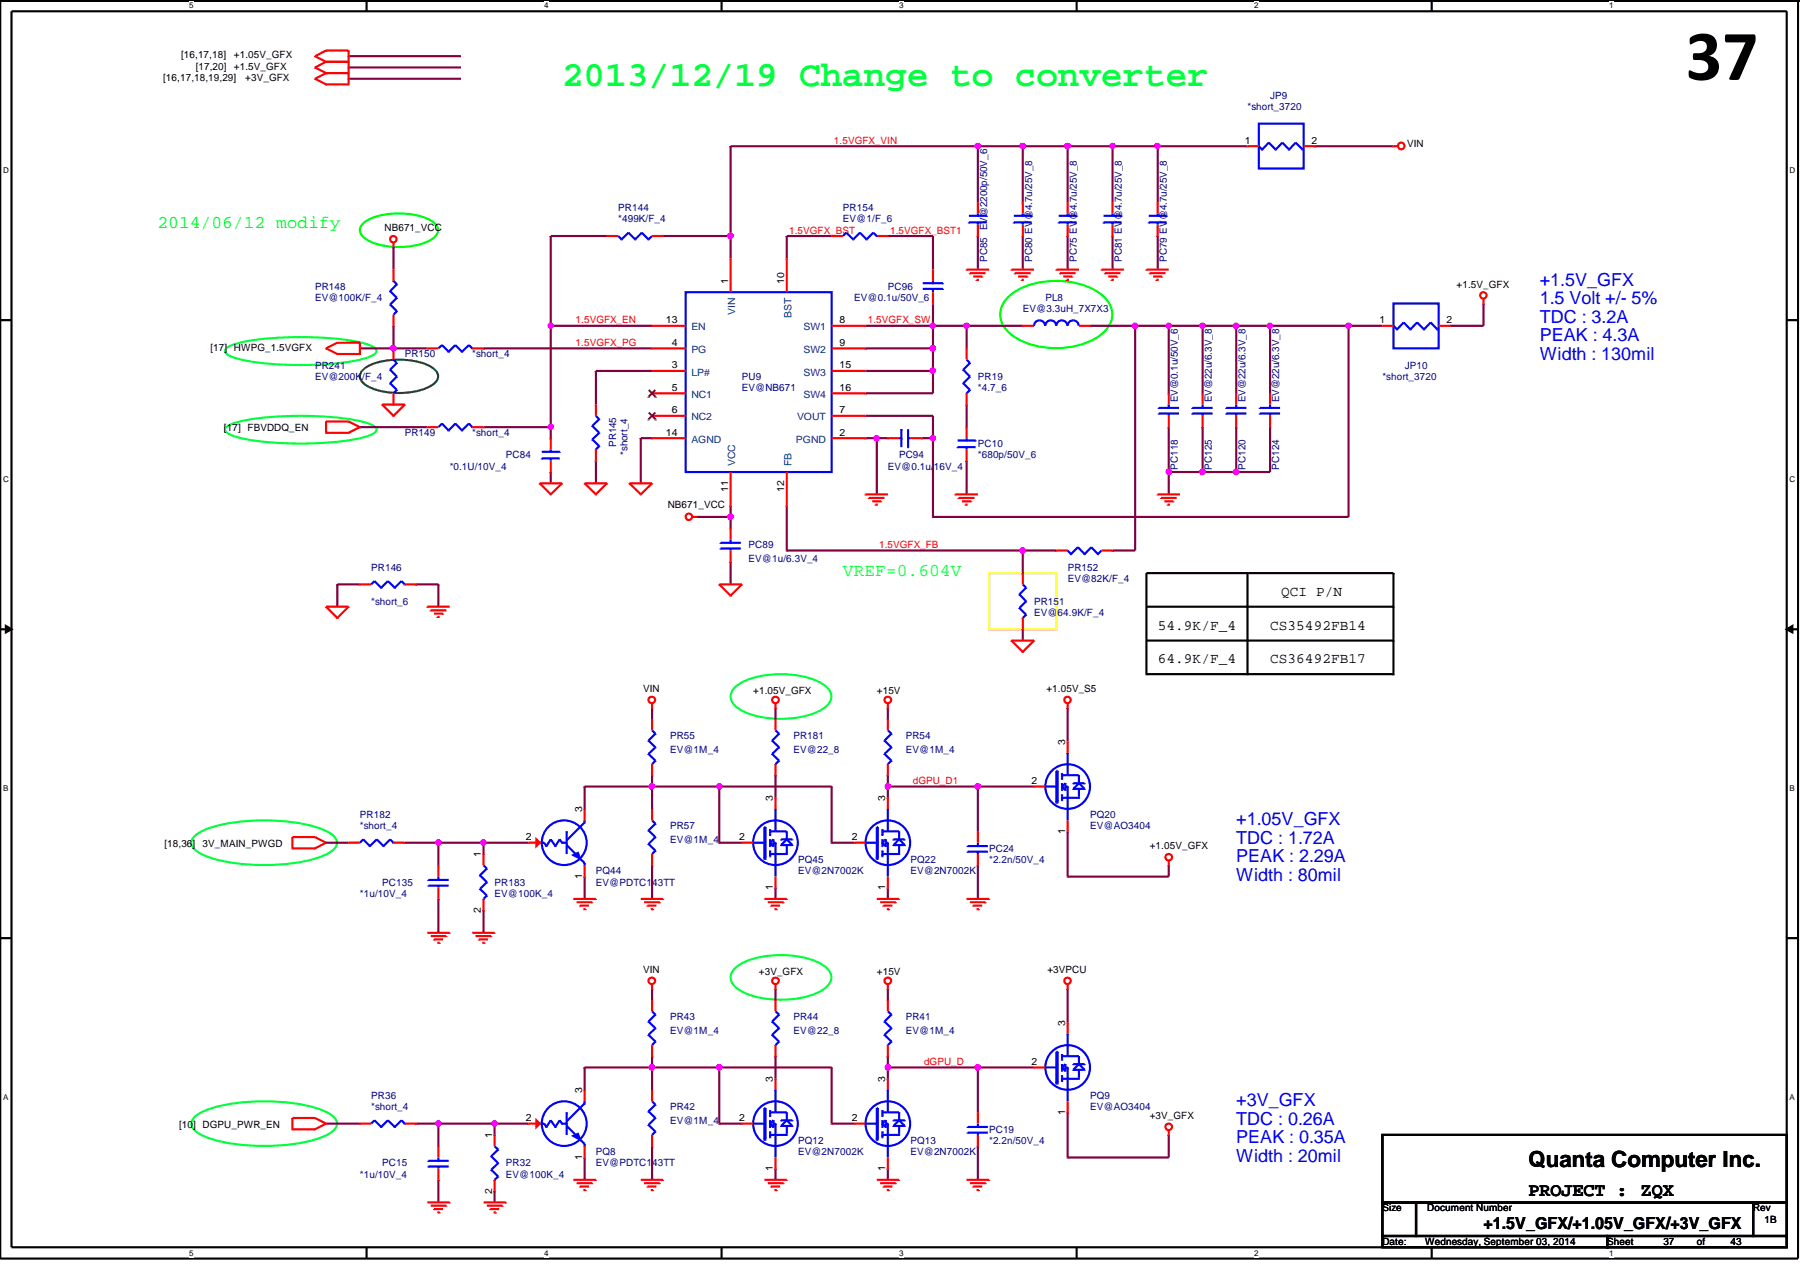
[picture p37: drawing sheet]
<svg xmlns="http://www.w3.org/2000/svg" width="297mm" height="210mm" viewBox="0 0 297 210" stroke-linecap="round" stroke-linejoin="round" font-family="sans-serif">
<defs><g id="words">
<text font-size="11.9" x="278.2" y="13.2">37</text>
<text font-size="5.9" fill="#00ff40" x="92.7" y="14.3">2013/12/19 Change to converter</text>
<text font-size="3.7" x="252.2" y="192.6">Quanta Computer Inc.</text>
<text font-size="3.1" x="252.2" y="197.3">PROJECT : ZQX</text>
<text font-size="3" fill="#0f0" x="26" y="37.6">2014/06/12 modify</text>
<g font-size="3" fill="#00f">
<text x="254.1" y="47.2">+1.5V_GFX</text>
<text x="254.1" y="50.2">1.5 Volt +/- 5%</text>
<text x="254.1" y="53.3">TDC : 3.2A</text>
<text x="254.1" y="56.3">PEAK : 4.3A</text>
<text x="254.1" y="59.4">Width : 130mil</text>
<text x="204" y="136.2">+1.05V_GFX</text>
<text x="204" y="139.2">TDC : 1.72A</text>
<text x="204" y="142.3">PEAK : 2.29A</text>
<text x="204" y="145.3">Width : 80mil</text>
<text x="204" y="182.5">+3V_GFX</text>
<text x="204" y="185.6">TDC : 0.26A</text>
<text x="204" y="188.6">PEAK : 0.35A</text>
<text x="204" y="191.7">Width : 20mil</text>
</g>
<text font-size="3" fill="#00ff40" x="139.1" y="95.1">VREF=0.604V</text>
<text font-size="2.8" x="244.8" y="202.9">+1.5V_GFX/+1.05V_GFX/+3V_GFX</text>
<g font-size="2.4">
<text x="211.4" y="98.3">QCI P/N</text>
<text x="191" y="103.9">54.9K/F_4</text>
<text x="209.6" y="103.9">CS35492FB14</text>
<text x="191" y="109.5">64.9K/F_4</text>
<text x="209.6" y="109.5">CS36492FB17</text>
</g>
<g font-size="1.7">
<text x="29.9" y="9.7">[16,17,18]</text>
<text x="32.3" y="11.5">[17,20]</text>
<text x="38.6" y="9.7">+1.05V_GFX</text>
<text x="38.6" y="11.5">+1.5V_GFX</text>
<text x="26.9" y="13.4">[16,17,18,19,29]</text>
<text x="40.5" y="13.4">+3V_GFX</text>
<text x="205.4" y="23.7">1</text>
<text x="216.4" y="23.7">2</text>
<text x="232.2" y="24.3">VIN</text>
<text x="63.5" y="38.2">NB671_VCC</text>
<text x="120.1" y="46.9" transform="rotate(-90 120.1 46.9)">1</text>
<text x="129.4" y="46.9" transform="rotate(-90 129.4 46.9)">10</text>
<text x="240.4" y="47.5">+1.5V_GFX</text>
<text x="109.9" y="53.3">13</text>
<text x="138.6" y="53.3">8</text>
<text x="227.7" y="53.3">1</text>
<text x="238.7" y="53.3">2</text>
<text x="34.7" y="57.9">[17] HWPG_1.5VGFX</text>
<text x="110.9" y="57.1">4</text>
<text x="138.6" y="57.1">9</text>
<text x="110.9" y="64.5">5</text>
<text x="110.9" y="60.8">3</text>
<text x="138.6" y="60.8">15</text>
<text x="138.6" y="64.5">16</text>
<text x="37" y="71.2">[17] FBVDDQ_EN</text>
<text x="109.9" y="71.9">14</text>
<text x="110.9" y="68.2">6</text>
<text x="138.6" y="71.9">2</text>
<text x="138.6" y="68.2">7</text>
<text x="110.2" y="83.8">NB671_VCC</text>
<text x="120.1" y="81.2" transform="rotate(-90 120.1 81.2)">11</text>
<text x="129.4" y="81.2" transform="rotate(-90 129.4 81.2)">12</text>
<text x="106.1" y="114.2">VIN</text>
<text x="124.3" y="114.6">+1.05V_GFX</text>
<text x="144.7" y="114.6">+15V</text>
<text x="172.7" y="114.2">+1.05V_S5</text>
<text x="175.8" y="122.9" transform="rotate(-90 175.8 122.9)">3</text>
<text x="170.2" y="129.4">2</text>
<text x="96.1" y="134.1" transform="rotate(-90 96.1 134.1)">3</text>
<text x="127.5" y="132.2" transform="rotate(-90 127.5 132.2)">3</text>
<text x="146.1" y="132.2" transform="rotate(-90 146.1 132.2)">3</text>
<text x="175.8" y="137.7" transform="rotate(-90 175.8 137.7)">1</text>
<text x="27.1" y="139.8">[18,36]</text>
<text x="33.4" y="139.8">3V_MAIN_PWGD</text>
<text x="79.4" y="141.5" transform="rotate(-90 79.4 141.5)">1</text>
<text x="86.8" y="138.6">2</text>
<text x="122" y="138.6">2</text>
<text x="140.5" y="138.6">2</text>
<text x="189.7" y="140.2">+1.05V_GFX</text>
<text x="96.1" y="145.1" transform="rotate(-90 96.1 145.1)">1</text>
<text x="127.5" y="146.9" transform="rotate(-90 127.5 146.9)">1</text>
<text x="146.1" y="146.9" transform="rotate(-90 146.1 146.9)">1</text>
<text x="79.4" y="150.6" transform="rotate(-90 79.4 150.6)">2</text>
<text x="106.1" y="160.6">VIN</text>
<text x="125.2" y="161">+3V_GFX</text>
<text x="144.7" y="161">+15V</text>
<text x="172.8" y="160.6">+3VPCU</text>
<text x="175.8" y="169.3" transform="rotate(-90 175.8 169.3)">3</text>
<text x="127.5" y="178.6" transform="rotate(-90 127.5 178.6)">3</text>
<text x="146.1" y="178.6" transform="rotate(-90 146.1 178.6)">3</text>
<text x="170.2" y="175.7">2</text>
<text x="86.8" y="185">2</text>
<text x="96.1" y="180.4" transform="rotate(-90 96.1 180.4)">3</text>
<text x="122" y="185">2</text>
<text x="140.5" y="185">2</text>
<text x="175.8" y="184" transform="rotate(-90 175.8 184)">1</text>
<text x="189.7" y="184.7">+3V_GFX</text>
<text x="29.5" y="186.2">[10] DGPU_PWR_EN</text>
<text x="81.2" y="187.8" transform="rotate(-90 81.2 187.8)">1</text>
<text x="96.1" y="191.4" transform="rotate(-90 96.1 191.4)">1</text>
<text x="81.2" y="197" transform="rotate(-90 81.2 197)">2</text>
<text x="127.5" y="193.3" transform="rotate(-90 127.5 193.3)">1</text>
<text x="146.1" y="193.3" transform="rotate(-90 146.1 193.3)">1</text>
<text x="228.1" y="199.9">Size</text>
<text x="235.5" y="199.9">Document Number</text>
<text x="289.3" y="199.9">Rev</text>
<text x="291.2" y="201.8">1B</text>
<text x="228.1" y="205.4">Date:</text>
<text x="235.2" y="205.4">Wednesday, September 03, 2014</text>
<text x="265.2" y="205.4">Sheet</text>
<text x="274.5" y="205.4">37</text>
<text x="280" y="205.4">of</text>
<text x="285.6" y="205.4">43</text>
</g>
<g font-size="1.7" fill="#000080">
<text x="209.6" y="16.3">JP9</text>
<text x="205.9" y="18.2">*short_3720</text>
<text x="102" y="34.9">PR144</text>
<text x="139.1" y="34.9">PR154</text>
<text x="102" y="36.7">*499K/F_4</text>
<text x="139.1" y="36.7">EV@1/F_6</text>
<text x="52" y="47.8">PR148</text>
<text x="146.5" y="47.8">PC96</text>
<text x="162.9" y="43.2" transform="rotate(-90 162.9 43.2)">PC85 EV@2200p/50V_6</text>
<text x="170.3" y="43.2" transform="rotate(-90 170.3 43.2)">PC80 EV@4.7u/25V_8</text>
<text x="177.7" y="43.2" transform="rotate(-90 177.7 43.2)">PC75 EV@4.7u/25V_8</text>
<text x="185.1" y="43.2" transform="rotate(-90 185.1 43.2)">PC81 EV@4.7u/25V_8</text>
<text x="192.6" y="43.2" transform="rotate(-90 192.6 43.2)">PC79 EV@4.7u/25V_8</text>
<text x="52" y="49.7">EV@100K/F_4</text>
<text x="141" y="49.7">EV@0.1u/50V_6</text>
<text x="168.8" y="51.6">EV@3.3uH_7X7X3</text>
<text x="172.5" y="49.7">PL8</text>
<text x="66.8" y="59">PR150</text>
<text x="77.9" y="59">*short_4</text>
<text x="52" y="60.8">PR241</text>
<text x="52" y="62.7">EV@200K/F_4</text>
<text x="122.4" y="62.7">PU9</text>
<text x="122.4" y="64.5">EV@NB671</text>
<text x="161.4" y="62.7">PR19</text>
<text x="161.4" y="64.5">*4.7_6</text>
<text x="228.1" y="62.7">*short_3720</text>
<text x="231.8" y="60.8">JP10</text>
<text x="66.8" y="72">PR149</text>
<text x="77.9" y="72">*short_4</text>
<text x="194.4" y="66.4" transform="rotate(-90 194.4 66.4)">EV@0.1u/50V_6</text>
<text x="200" y="66.4" transform="rotate(-90 200 66.4)">EV@22u/6.3V_8</text>
<text x="205.5" y="66.4" transform="rotate(-90 205.5 66.4)">EV@22u/6.3V_8</text>
<text x="211.1" y="66.4" transform="rotate(-90 211.1 66.4)">EV@22u/6.3V_8</text>
<text x="74.2" y="77.5">*0.1U/10V_4</text>
<text x="83.5" y="75.6">PC84</text>
<text x="101.7" y="73.8" transform="rotate(-90 101.7 73.8)">PR145</text>
<text x="103.5" y="75.1" transform="rotate(-90 103.5 75.1)">*short_4</text>
<text x="146.5" y="77.5">EV@0.1u/16V_4</text>
<text x="148.4" y="75.6">PC94</text>
<text x="161.4" y="73.8">PC10</text>
<text x="161.4" y="75.6">*680p/50V_6</text>
<text x="194.4" y="77.5" transform="rotate(-90 194.4 77.5)">PC118</text>
<text x="200" y="77.5" transform="rotate(-90 200 77.5)">PC125</text>
<text x="205.5" y="77.5" transform="rotate(-90 205.5 77.5)">PC120</text>
<text x="211.1" y="77.5" transform="rotate(-90 211.1 77.5)">PC124</text>
<text x="61.3" y="94.2">PR146</text>
<text x="123.5" y="90.5">PC89</text>
<text x="123.5" y="92.7">EV@1u/6.3V_4</text>
<text x="176.2" y="94.2">PR152</text>
<text x="61.3" y="99.8">*short_6</text>
<text x="170.6" y="99.8">PR151</text>
<text x="170.6" y="101.6">EV@64.9K/F_4</text>
<text x="176.2" y="96.1">EV@82K/F_4</text>
<text x="110.6" y="122">PR55</text>
<text x="110.6" y="124.2">EV@1M_4</text>
<text x="130.9" y="122">PR181</text>
<text x="130.9" y="124.2">EV@22_8</text>
<text x="149.5" y="122">PR54</text>
<text x="149.5" y="124.2">EV@1M_4</text>
<text x="59.4" y="135">PR182</text>
<text x="59.4" y="136.9">*short_4</text>
<text x="110.6" y="136.9">PR57</text>
<text x="179.9" y="135">PQ20</text>
<text x="179.9" y="136.9">EV@AO3404</text>
<text x="110.6" y="139.1">EV@1M_4</text>
<text x="131.7" y="142.4">PQ45</text>
<text x="150.2" y="142.4">PQ22</text>
<text x="163.2" y="140.5">PC24</text>
<text x="163.2" y="142.4">*2.2n/50V_4</text>
<text x="59.4" y="148">*1u/10V_4</text>
<text x="63.1" y="146.1">PC135</text>
<text x="81.6" y="146.1">PR183</text>
<text x="81.6" y="148">EV@100K_4</text>
<text x="98.3" y="146.1">EV@PDTC143TT</text>
<text x="98.3" y="144.3">PQ44</text>
<text x="131.7" y="144.3">EV@2N7002K</text>
<text x="150.2" y="144.3">EV@2N7002K</text>
<text x="110.6" y="168.4">PR43</text>
<text x="110.6" y="170.6">EV@1M_4</text>
<text x="130.9" y="168.4">PR44</text>
<text x="130.9" y="170.6">EV@22_8</text>
<text x="149.5" y="168.4">PR41</text>
<text x="149.5" y="170.6">EV@1M_4</text>
<text x="61.3" y="181.4">PR36</text>
<text x="61.3" y="183.2">*short_4</text>
<text x="110.6" y="183.2">PR42</text>
<text x="110.6" y="185.4">EV@1M_4</text>
<text x="179.9" y="181.4">PQ9</text>
<text x="179.9" y="183.2">EV@AO3404</text>
<text x="98.3" y="190.6">PQ8</text>
<text x="131.7" y="188.8">PQ12</text>
<text x="131.7" y="190.6">EV@2N7002K</text>
<text x="150.2" y="188.8">PQ13</text>
<text x="150.2" y="190.6">EV@2N7002K</text>
<text x="163.2" y="186.9">PC19</text>
<text x="163.2" y="188.8">*2.2n/50V_4</text>
<text x="59.4" y="194.3">*1u/10V_4</text>
<text x="63.1" y="192.5">PC15</text>
<text x="83.5" y="192.5">PR32</text>
<text x="83.5" y="194.3">EV@100K_4</text>
<text x="98.3" y="192.5">EV@PDTC143TT</text>
</g>
<g font-size="1.7" fill="#f00">
<text x="137.6" y="23.7">1.5VGFX_VIN</text>
<text x="130.2" y="38.6">1.5VGFX_BST</text>
<text x="146.9" y="38.6">1.5VGFX_BST1</text>
<text x="95" y="53.4">1.5VGFX_EN</text>
<text x="143.2" y="53.4">1.5VGFX_SW</text>
<text x="95" y="57.1">1.5VGFX_PG</text>
<text x="145.1" y="90.5">1.5VGFX_FB</text>
<text x="150.6" y="129.4">dGPU_D1</text>
<text x="152.5" y="175.8">dGPU_D</text>
</g>
<g font-size="1.7" fill="#004080">
<text x="121.3" y="52" transform="rotate(-90 121.3 52)">VIN</text>
<text x="130.6" y="52.5" transform="rotate(-90 130.6 52.5)">BST</text>
<text x="114.1" y="58.3">PG</text>
<text x="114.1" y="54.5">EN</text>
<text x="132.6" y="54.5">SW1</text>
<text x="132.6" y="58.3">SW2</text>
<text x="114.1" y="65.7">NC1</text>
<text x="114.1" y="62">LP#</text>
<text x="132.6" y="62">SW3</text>
<text x="132.6" y="65.7">SW4</text>
<text x="114.1" y="69.4">NC2</text>
<text x="131.5" y="69.4">VOUT</text>
<text x="114.1" y="73.1">AGND</text>
<text x="121.3" y="77" transform="rotate(-90 121.3 77)">VCC</text>
<text x="130.6" y="77" transform="rotate(-90 130.6 77)">FB</text>
<text x="131.4" y="73.1">PGND</text>
</g>
<g font-size="1.3">
<text x="31.2" y="1.4">5</text>
<text x="89.8" y="1.4">4</text>
<text x="148.4" y="1.4">3</text>
<text x="207" y="1.4">2</text>
<text x="265.6" y="1.4">1</text>
<text x=".5" y="28.5">D</text>
<text x="295.3" y="28.5">D</text>
<text x=".5" y="79.5">C</text>
<text x="295.3" y="79.5">C</text>
<text x=".5" y="130.5">B</text>
<text x="295.3" y="130.5">B</text>
<text x=".5" y="181.5">A</text>
<text x="295.3" y="181.5">A</text>
<text x="31.2" y="207.2">5</text>
<text x="89.8" y="207.2">4</text>
<text x="148.4" y="207.2">3</text>
<text x="207" y="207.2">2</text>
<text x="265.6" y="207.2">1</text>
</g>
</g></defs>
<path d="M0 0h296.7" fill="none" stroke="#000" stroke-width="1.4"/>
<path d="M0 0v207.7h296.7v-207.7M1.9 1.9h292.9v203.9h-292.9z" fill="none" stroke="#000" stroke-width=".35"/>
<g fill="#fff">
<path d="M31.2 .2h.7v1.5h-.7z"/>
<path d="M31.2 206h.7v1.5h-.7z"/>
</g>
<path d="M60.5 0v1.9M60.5 205.8v1.9" fill="none" stroke="#000" stroke-width=".35"/>
<g fill="#fff">
<path d="M89.8 .2h.7v1.5h-.7z"/>
<path d="M89.8 206h.7v1.5h-.7z"/>
</g>
<path d="M119.1 0v1.9M119.1 205.8v1.9" fill="none" stroke="#000" stroke-width=".35"/>
<g fill="#fff">
<path d="M148.4 .2h.7v1.5h-.7z"/>
<path d="M148.4 206h.7v1.5h-.7z"/>
</g>
<path d="M177.7 0v1.9M177.7 205.8v1.9" fill="none" stroke="#000" stroke-width=".35"/>
<g fill="#fff">
<path d="M207 .2h.7v1.5h-.7z"/>
<path d="M207 206h.7v1.5h-.7z"/>
</g>
<path d="M236.3 0v1.9M236.3 205.8v1.9" fill="none" stroke="#000" stroke-width=".35"/>
<g fill="#fff">
<path d="M265.6 .2h.7v1.5h-.7z"/>
<path d="M265.6 206h.7v1.5h-.7z"/>
<path d="M.5 27.3h.9v1.5h-.9z"/>
<path d="M295.3 27.3h.9v1.5h-.9z"/>
<path d="M.5 78.3h.9v1.5h-.9z"/>
<path d="M295.3 78.3h.9v1.5h-.9z"/>
</g>
<path d="M0 52.8h1.9M294.8 52.8h1.9" fill="none" stroke="#000" stroke-width=".35"/>
<g fill="#fff">
<path d="M.5 129.3h.9v1.5h-.9z"/>
<path d="M295.3 129.3h.9v1.5h-.9z"/>
</g>
<path d="M0 103.8h1.9M1 103.3l.9 .5-.9 .6zM294.8 103.8l1-.5v1.1zM294.8 103.8h1.9" fill="none" stroke="#000" stroke-width=".35"/>
<path d="M1 103.3l.9 .5-.9 .6zM294.8 103.8l1-.5v1.1z" fill="#000"/>
<g fill="#fff">
<path d="M.5 180.3h.8v1.5h-.8z"/>
<path d="M295.3 180.3h.8v1.5h-.8z"/>
</g>
<path d="M189.2 94.6h40.8v16.7h-40.8zM205.9 94.6v16.7M189.2 100.1h40.8M189.2 105.7h40.8M0 154.8h1.9M294.8 154.8h1.9" fill="none" stroke="#000" stroke-width=".35"/>
<path d="M37.2 57.6a4.8 4.8 0 0 1 2.5-1.1 55.8 55.8 0 0 1 19.8 0 4.8 4.8 0 0 1 2.5 1.1l.1 .3a2.07 2.07 0 0 1-1.7 1.2 51.7 51.7 0 0 1-18.4 .7l-1.2-.2a7.5 7.5 0 0 1-3.6-1.4l-.1-.3zM37.2 70.6a4.8 4.8 0 0 1 2.5-1.1 55.8 55.8 0 0 1 19.8 0 4.8 4.8 0 0 1 2.5 1.1l.1 .3a2.07 2.07 0 0 1-1.7 1.1 52.2 52.2 0 0 1-18.4 .7l-1.2-.2a7.6 7.6 0 0 1-3.6-1.3l-.1-.3zM121.5 113.2a13.1 13.1 0 0 1 8.7-1.9 11 11 0 0 1 6.1 1.9 2 2 0 0 1 0 3.4 13.2 13.2 0 0 1-8.8 2 10.9 10.9 0 0 1-6-2 2.02 2.02 0 0 1 0-3.4zM32 138.1a10.5 10.5 0 0 1 5.5-2.2 33.3 33.3 0 0 1 15.6 .9 4.3 4.3 0 0 1 2.4 1.8 1.58 1.58 0 0 1-.8 1.9 19.7 19.7 0 0 1-9.5 2.2 29.5 29.5 0 0 1-11.1-1.4 4.2 4.2 0 0 1-2.4-1.7l-.1-.5 .1-.5zM121.5 159.6a13.1 13.1 0 0 1 8.7-1.9 11 11 0 0 1 6.1 1.9 2 2 0 0 1 0 3.4 13.2 13.2 0 0 1-8.8 1.9 10.9 10.9 0 0 1-6-1.9 2.02 2.02 0 0 1 0-3.4zM32 184.4a10.5 10.5 0 0 1 5.5-2.2 33.3 33.3 0 0 1 15.6 1 4.3 4.3 0 0 1 2.4 1.7 1.58 1.58 0 0 1-.8 2 19.7 19.7 0 0 1-9.5 2.2 29.5 29.5 0 0 1-11.1-1.4 4.2 4.2 0 0 1-2.4-1.8l-.1-.5 .1-.5z" fill="none" stroke="#00ff40" stroke-width=".35"/>
<path d="M163.2 94.6h11.1v9.2h-11.1z" fill="none" stroke="#ff0" stroke-width=".35"/>
<path d="M59.8 37a7.6 7.6 0 0 1 4.9-1.7 11.4 11.4 0 0 1 6.7 1.3 1.54 1.54 0 0 1 .9 1.4 1.54 1.54 0 0 1-.9 1.4 11.8 11.8 0 0 1-8.8 1 4.8 4.8 0 0 1-3.1-1.9l-.1-.5 .1-.5zM166.5 48.9a12.6 12.6 0 0 1 10.5-2.3 9.3 9.3 0 0 1 5.7 3 3.7 3.7 0 0 1-.6 5.3 12.6 12.6 0 0 1-10.5 2.3 9.3 9.3 0 0 1-5.7-3 3.7 3.7 0 0 1 .6-5.3z" fill="none" stroke="#0f0" stroke-width=".35"/>
<path d="M59.8 61.1a7.6 7.6 0 0 1 4.9-1.7 11.4 11.4 0 0 1 6.7 1.3 1.52 1.52 0 0 1 .9 1.4 1.52 1.52 0 0 1-.9 1.4 12.2 12.2 0 0 1-10.5 .4 1.98 1.98 0 0 1-1.4-2.3z" fill="none" stroke="#008000" stroke-width=".35"/>
<path d="M53.8 139.1h3.7M66.8 139.1h5.5v3.7M72.3 148.3v5.6" fill="none" stroke="#800040" stroke-width=".35"/>
<circle cx="72.3" cy="139" r=".35" fill="#f0f"/>
<circle cx="72.3" cy="139" r=".35" fill="none" stroke="#f0f" stroke-width=".35"/>
<path d="M96.5 129.8h11.1" fill="none" stroke="#800040" stroke-width=".35"/>
<circle cx="107.5" cy="129.8" r=".35" fill="#f0f"/>
<circle cx="107.5" cy="129.8" r=".35" fill="none" stroke="#f0f" stroke-width=".35"/>
<path d="M107.6 127.9v1.9h11.1M137.2 129.8v9.3h3.8M146.5 129.8v1.9M146.5 146.5v1.8M118.7 185.4h3.7" fill="none" stroke="#800040" stroke-width=".35"/>
<circle cx="146.5" cy="129.8" r=".35" fill="#f0f"/>
<circle cx="146.5" cy="129.8" r=".35" fill="none" stroke="#f0f" stroke-width=".35"/>
<path d="M146.5 116.8v1.9M72.3 139.1h7.5M146.5 127.9v1.9h14.9" fill="none" stroke="#800040" stroke-width=".35"/>
<circle cx="79.7" cy="139" r=".35" fill="#f0f"/>
<circle cx="79.7" cy="139" r=".35" fill="none" stroke="#f0f" stroke-width=".35"/>
<path d="M79.8 139.1h7.4M107.6 129.8v3.7M118.7 129.8h18.5M96.5 144.7v3.6M107.6 142.8v5.5" fill="none" stroke="#800040" stroke-width=".35"/>
<circle cx="118.7" cy="129.8" r=".35" fill="#f0f"/>
<circle cx="118.7" cy="129.8" r=".35" fill="none" stroke="#f0f" stroke-width=".35"/>
<path d="M161.4 129.8h9.2" fill="none" stroke="#800040" stroke-width=".35"/>
<circle cx="161.3" cy="129.8" r=".37" fill="#f0f"/>
<circle cx="161.3" cy="129.8" r=".37" fill="none" stroke="#f0f" stroke-width=".35"/>
<g fill="none" stroke="#800040" stroke-width=".35">
<path d="M107.6 116.8v1.9M128 116.8v1.9M118.7 129.8v9.3h3.7M128 127.9v3.8M161.4 129.8v7.4M128 146.5v1.8M161.4 142.8v5.5M96.5 176.1v3.8M107.6 163.2v1.8M107.6 179.9v-3.8h11.1v9.3M128 163.2v1.8M128 174.3v3.7"/>
<path d="M87.2 185.4h-5.6v1.9M96.5 191v3.7M107.6 189.1v5.6M128 192.8v1.9M137.2 185.4h3.8"/>
</g>
<circle cx="81.6" cy="185.4" r=".35" fill="#f0f"/>
<circle cx="81.6" cy="185.4" r=".35" fill="none" stroke="#f0f" stroke-width=".35"/>
<path d="M137.2 176.1v9.3M146.5 163.2v1.8M146.5 176.1v1.9M161.4 176.1h9.2M146.5 192.8v1.9" fill="none" stroke="#800040" stroke-width=".35"/>
<circle cx="161.3" cy="176.1" r=".37" fill="#f0f"/>
<circle cx="161.3" cy="176.1" r=".37" fill="none" stroke="#f0f" stroke-width=".35"/>
<path d="M146.5 176.1h14.9v7.5M161.4 189.1v5.6" fill="none" stroke="#800040" stroke-width=".35"/>
<circle cx="146.5" cy="176.1" r=".35" fill="#f0f"/>
<circle cx="146.5" cy="176.1" r=".35" fill="none" stroke="#f0f" stroke-width=".35"/>
<path d="M96.5 176.1h11.1M176.2 163.2v5.5M176.2 183.6v7.4h16.7v-3.7" fill="none" stroke="#800040" stroke-width=".35"/>
<circle cx="107.5" cy="176.1" r=".35" fill="#f0f"/>
<circle cx="107.5" cy="176.1" r=".35" fill="none" stroke="#f0f" stroke-width=".35"/>
<path d="M107.6 174.3v1.8M118.7 176.1h18.5" fill="none" stroke="#800040" stroke-width=".35"/>
<circle cx="118.7" cy="176.1" r=".35" fill="#f0f"/>
<circle cx="118.7" cy="176.1" r=".35" fill="none" stroke="#f0f" stroke-width=".35"/>
<path d="M176.2 116.8v5.6M79.8 139.1v1.8M96.5 129.8v3.7M176.2 137.2v7.5h16.7v-1.9M79.8 150.2v3.7M146.5 174.3v1.8M53.8 185.4h5.6M68.7 185.4h3.6v3.7M81.6 196.6v1.8" fill="none" stroke="#800040" stroke-width=".35"/>
<circle cx="72.3" cy="185.4" r=".35" fill="#f0f"/>
<circle cx="72.3" cy="185.4" r=".35" fill="none" stroke="#f0f" stroke-width=".35"/>
<path d="M64.9 57.5h5.6M79.8 57.5h27.8M72.3 194.7v3.7M72.3 185.4h9.3" fill="none" stroke="#800040" stroke-width=".35"/>
<circle cx="64.9" cy="57.5" r=".37" fill="#f0f"/>
<circle cx="64.9" cy="57.5" r=".37" fill="none" stroke="#f0f" stroke-width=".35"/>
<path d="M57.5 9.3h18.6M57.5 11.1h18.6M57.5 13h18.6M120.6 24.1h40.8M217 24.1h13M79.8 70.5h11.1M98.3 76v3.8M107.6 61.2h-9.3v5.6M59.4 96.4h-3.7v3.7M68.7 96.4h3.6v3.7" fill="none" stroke="#800040" stroke-width=".35"/>
<circle cx="161.4" cy="24.1" r=".36" fill="#f0f"/>
<circle cx="161.4" cy="24.1" r=".36" fill="none" stroke="#f0f" stroke-width=".35"/>
<path d="M161.4 24.1v9.3M161.4 38.9v5.6M168.8 24.1v9.3M168.8 38.9v5.6M168.8 90.8v3.8M168.8 103.8v1.9" fill="none" stroke="#800040" stroke-width=".35"/>
<circle cx="168.8" cy="24.1" r=".36" fill="#f0f"/>
<circle cx="168.8" cy="24.1" r=".36" fill="none" stroke="#f0f" stroke-width=".35"/>
<path d="M161.4 24.1h7.4M191 24.1h14.9M198.5 53.8v11.1M159.5 66.8v3.7" fill="none" stroke="#800040" stroke-width=".35"/>
<circle cx="198.4" cy="53.8" r=".36" fill="#f0f"/>
<circle cx="198.4" cy="53.8" r=".36" fill="none" stroke="#f0f" stroke-width=".35"/>
<path d="M192.9 77.9v3.7M198.5 70.5v7.4" fill="none" stroke="#800040" stroke-width=".35"/>
<circle cx="192.9" cy="77.9" r=".35" fill="#f0f"/>
<circle cx="192.9" cy="77.9" r=".35" fill="none" stroke="#f0f" stroke-width=".35"/>
<path d="M142.8 57.5h11.2M168.8 53.8h-9.3v3.7M222.5 53.8h5.6M244.8 50.1v3.7h-5.6M159.5 76v5.6" fill="none" stroke="#800040" stroke-width=".35"/>
<circle cx="153.9" cy="57.5" r=".35" fill="#f0f"/>
<circle cx="153.9" cy="57.5" r=".35" fill="none" stroke="#f0f" stroke-width=".35"/>
<path d="M154 61.2v3.7" fill="none" stroke="#800040" stroke-width=".35"/>
<circle cx="153.9" cy="61.2" r=".34" fill="#f0f"/>
<circle cx="153.9" cy="61.2" r=".34" fill="none" stroke="#f0f" stroke-width=".35"/>
<path d="M154 53.8h5.5" fill="none" stroke="#800040" stroke-width=".35"/>
<circle cx="159.5" cy="53.8" r=".36" fill="#f0f"/>
<circle cx="159.5" cy="53.8" r=".36" fill="none" stroke="#f0f" stroke-width=".35"/>
<circle cx="153.9" cy="53.8" r=".34" fill="#f0f"/>
<circle cx="153.9" cy="53.8" r=".34" fill="none" stroke="#f0f" stroke-width=".35"/>
<path d="M142.8 61.2h11.2M142.8 64.9h11.2M142.8 68.6h11.2M154 72.3v13" fill="none" stroke="#800040" stroke-width=".35"/>
<circle cx="153.9" cy="72.3" r=".34" fill="#f0f"/>
<circle cx="153.9" cy="72.3" r=".34" fill="none" stroke="#f0f" stroke-width=".35"/>
<path d="M222.5 53.8v31.5h-68.5" fill="none" stroke="#800040" stroke-width=".35"/>
<circle cx="222.5" cy="53.8" r=".36" fill="#f0f"/>
<circle cx="222.5" cy="53.8" r=".36" fill="none" stroke="#f0f" stroke-width=".35"/>
<path d="M192.9 53.8h5.6M209.6 53.8h12.9M144.7 72.3v9.3" fill="none" stroke="#800040" stroke-width=".35"/>
<circle cx="144.6" cy="72.3" r=".34" fill="#f0f"/>
<circle cx="144.6" cy="72.3" r=".34" fill="none" stroke="#f0f" stroke-width=".35"/>
<path d="M109.4 38.9h11.2M120.6 24.1v18.6M137.2 38.9h-7.4v3.8M146.5 38.9h7.5v5.6M154 50.1v3.7M142.8 72.3h1.9" fill="none" stroke="#800040" stroke-width=".35"/>
<circle cx="120.5" cy="38.9" r=".37" fill="#f0f"/>
<circle cx="120.5" cy="38.9" r=".37" fill="none" stroke="#f0f" stroke-width=".35"/>
<path d="M100.2 38.9h-9.3v14.9h16.7M176.2 24.1v9.3M90.9 77.9v1.9M107.6 72.3h-1.9v7.5M120.6 92.7v3.7" fill="none" stroke="#800040" stroke-width=".35"/>
<circle cx="176.2" cy="24.1" r=".36" fill="#f0f"/>
<circle cx="176.2" cy="24.1" r=".36" fill="none" stroke="#f0f" stroke-width=".35"/>
<path d="M168.8 24.1h7.4M176.2 38.9v5.6M183.6 24.1v9.3" fill="none" stroke="#800040" stroke-width=".35"/>
<circle cx="183.6" cy="24.1" r=".34" fill="#f0f"/>
<circle cx="183.6" cy="24.1" r=".34" fill="none" stroke="#f0f" stroke-width=".35"/>
<path d="M176.2 24.1h7.4M183.6 38.9v5.6M191 24.1v9.3M187.3 53.8h5.6" fill="none" stroke="#800040" stroke-width=".35"/>
<circle cx="191" cy="24.1" r=".34" fill="#f0f"/>
<circle cx="191" cy="24.1" r=".34" fill="none" stroke="#f0f" stroke-width=".35"/>
<path d="M183.6 24.1h7.4M191 38.9v5.6M154 53.8v7.4M204 53.8v11.1" fill="none" stroke="#800040" stroke-width=".35"/>
<circle cx="204" cy="53.8" r=".36" fill="#f0f"/>
<circle cx="204" cy="53.8" r=".36" fill="none" stroke="#f0f" stroke-width=".35"/>
<path d="M198.5 53.8h5.5M204 70.5v7.4M209.6 70.5v7.4h-11.1" fill="none" stroke="#800040" stroke-width=".35"/>
<circle cx="204" cy="77.9" r=".37" fill="#f0f"/>
<circle cx="204" cy="77.9" r=".37" fill="none" stroke="#f0f" stroke-width=".35"/>
<path d="M209.6 53.8v11.1" fill="none" stroke="#800040" stroke-width=".35"/>
<circle cx="209.5" cy="53.8" r=".34" fill="#f0f"/>
<circle cx="209.5" cy="53.8" r=".34" fill="none" stroke="#f0f" stroke-width=".35"/>
<path d="M142.8 53.8h11.2M187.3 53.8v37M204 53.8h5.6M144.7 72.3h1.8M154 68.6v3.7h-1.9M192.9 70.5v7.4M168.8 90.8h5.5" fill="none" stroke="#800040" stroke-width=".35"/>
<circle cx="187.3" cy="53.8" r=".36" fill="#f0f"/>
<circle cx="187.3" cy="53.8" r=".36" fill="none" stroke="#f0f" stroke-width=".35"/>
<path d="M192.9 53.8v11.1" fill="none" stroke="#800040" stroke-width=".35"/>
<circle cx="192.9" cy="53.8" r=".34" fill="#f0f"/>
<circle cx="192.9" cy="53.8" r=".34" fill="none" stroke="#f0f" stroke-width=".35"/>
<path d="M192.9 77.9h5.6M183.6 90.8h3.7" fill="none" stroke="#800040" stroke-width=".35"/>
<circle cx="198.4" cy="77.9" r=".37" fill="#f0f"/>
<circle cx="198.4" cy="77.9" r=".37" fill="none" stroke="#f0f" stroke-width=".35"/>
<path d="M129.8 90.8h39" fill="none" stroke="#800040" stroke-width=".35"/>
<circle cx="168.8" cy="90.8" r=".36" fill="#f0f"/>
<circle cx="168.8" cy="90.8" r=".36" fill="none" stroke="#f0f" stroke-width=".35"/>
<path d="M120.6 85.3v1.9M129.8 83.4v7.4" fill="none" stroke="#800040" stroke-width=".35"/>
<circle cx="120.5" cy="85.3" r=".37" fill="#f0f"/>
<circle cx="120.5" cy="85.3" r=".37" fill="none" stroke="#f0f" stroke-width=".35"/>
<path d="M64.9 53.8v3.7h-5.5M64.9 40.8v3.7M90.9 53.8v16.7M179.9 53.8h7.4M59.4 70.5h11.1M120.6 83.4v1.9h-5.6" fill="none" stroke="#800040" stroke-width=".35"/>
<circle cx="90.9" cy="53.8" r=".34" fill="#f0f"/>
<circle cx="90.9" cy="53.8" r=".34" fill="none" stroke="#f0f" stroke-width=".35"/>
<circle cx="90.9" cy="70.4" r=".34" fill="#f0f"/>
<circle cx="90.9" cy="70.4" r=".34" fill="none" stroke="#f0f" stroke-width=".35"/>
<path d="M90.9 70.5v1.8" fill="none" stroke="#800040" stroke-width=".35"/>
<g fill="none" stroke="#f00" stroke-width=".35">
<path d="M53.8 10.2l-1.8-.9 1.8-1h3.7v5.6h-3.7l-1.8-.9 1.8-.9M53.8 10.2h3.7M53.8 10.2l-1.8 .9 1.8 1M53.8 12.1h3.7M137.2 38.9h1.9M144.7 38.9h1.8M230 24.1h.7M53.8 57.5l1.9-.9h3.7v1.8h-3.7zM64.9 40v.8M159.5 44.5h3.7M160.1 45.1h2.5M160.6 45.6h1.5"/>
<path d="M161.2 46.2h.3M166.9 44.5h3.7M167.5 45.1h2.6M168 45.6h1.5M168.6 46.2h.3M174.3 44.5h3.8M174.9 45.1h2.6M175.5 45.6h1.4M176 46.2h.4M181.8 44.5h3.7M182.3 45.1h2.6M182.9 45.6h1.5"/>
<path d="M183.4 46.2h.4M189.2 44.5h3.7M189.7 45.1h2.6M190.3 45.6h1.5M190.8 46.2h.4M244.8 49.3v.8M53.8 69.6h3.7l1.9 .9-1.9 .9h-3.7zM63.1 66.8h3.7l-1.9 1.8zM89.1 79.8h3.6l-1.8 1.8zM96.5 79.8h3.7l-1.9 1.8zM103.9 79.8h3.7l-1.9 1.8zM114.3 85.3h.7"/>
<path d="M118.7 96.4h3.7l-1.8 1.9zM142.8 81.6h3.7M143.4 82.2h2.6M143.9 82.7h1.5M144.5 83.3h.4M157.6 81.6h3.8M158.2 82.2h2.6M158.7 82.7h1.6M159.3 83.3h.4M191 81.6h3.7M191.6 82.2h2.6M192.1 82.7h1.5"/>
<path d="M192.7 83.3h.4M53.8 100.1h3.7l-1.8 1.9zM70.5 100.1h3.7M71.1 100.7h2.6M71.6 101.3h1.5M72.2 101.8h.4M107.6 116.1v.7M128 116.1v.7M146.5 116.1v.7M146.5 118.7v1.8M166.9 105.7h3.7l-1.8 1.9zM176.2 116.1v.7"/>
<path d="M48.3 138.1h3.7l1.8 1-1.8 .9h-3.7zM146.5 126.1v1.8M70.5 153.9h3.7M71.1 154.5h2.6M71.6 155h1.5M72.2 155.6h.4M77.9 153.9h3.7M78.5 154.5h2.6M79 155h1.5M79.6 155.6h.4M94.6 148.3h3.7M95.2 148.9h2.5"/>
<path d="M95.7 149.4h1.5M96.3 150h.3M105.7 148.3h3.7M106.3 148.9h2.6M106.8 149.4h1.5M107.4 150h.4M126.1 148.3h3.7M126.7 148.9h2.6M127.3 149.4h1.4M127.8 150h.4M144.7 148.3h3.7M145.2 148.9h2.6"/>
<path d="M145.8 149.4h1.5M146.3 150h.4M159.5 148.3h3.7M160.1 148.9h2.5M160.6 149.4h1.5M161.2 150h.3M192.9 142v.8M107.6 162.4v.8M128 162.4v.8M146.5 162.4v.8M176.2 162.4v.8M48.3 184.5h3.7l1.8 .9-1.8 1h-3.7z"/>
<path d="M70.5 198.4h3.7M71.1 199h2.6M71.6 199.5h1.5M79.8 198.4h3.7M80.3 199h2.6M80.9 199.5h1.5M94.6 194.7h3.7M95.2 195.2h2.5M95.7 195.8h1.5M96.3 196.4h.3M105.7 194.7h3.7M106.3 195.2h2.6"/>
<path d="M106.8 195.8h1.5M107.4 196.4h.4M126.1 194.7h3.7M126.7 195.2h2.6M127.3 195.8h1.4M127.8 196.4h.4M144.7 194.7h3.7M145.2 195.2h2.6M145.8 195.8h1.5M146.3 196.4h.4M159.5 194.7h3.7M160.1 195.2h2.5"/>
<path d="M160.6 195.8h1.5M161.2 196.4h.3M192.9 186.5v.8M72.2 200.1h.4M81.4 200.1h.4"/>
<circle cx="64.9" cy="39.5" r=".54"/>
<circle cx="231.2" cy="24.1" r=".55"/>
<circle cx="244.8" cy="48.7" r=".54"/>
<circle cx="113.7" cy="85.3" r=".54"/>
<circle cx="107.6" cy="115.5" r=".55"/>
<circle cx="128" cy="115.5" r=".55"/>
<circle cx="146.5" cy="115.5" r=".55"/>
<circle cx="176.2" cy="115.5" r=".54"/>
<circle cx="192.9" cy="141.5" r=".55"/>
<circle cx="107.6" cy="161.9" r=".55"/>
<circle cx="128" cy="161.9" r=".55"/>
<circle cx="146.5" cy="161.9" r=".55"/>
<circle cx="176.2" cy="161.9" r=".54"/>
<circle cx="192.9" cy="185.9" r=".55"/>
</g>
<path d="M228.1 187.3h66.7v11.1h-66.7zM228.1 198.4h5.6v5.6h-5.6zM233.7 198.4h55.6v5.6h-55.6zM289.3 198.4h5.5v5.6h-5.5zM228.1 204h37.1v1.8h-37.1zM265.2 204h29.6v1.8h-29.6z" fill="none" stroke="#000" stroke-width=".35"/>
<path d="M139.1 38.9l.6-.5 1.1 1.1 1.1-1.1 1.1 1.1 1.1-1.1 .6 .5M146.5 120.5l.6 .6-1.1 1.1 1.1 1.1-1.1 1.1 1.1 1.1-.6 .6" fill="none" stroke="#00f" stroke-width=".35"/>
<path d="M94.6 141.1l.8-.3 .3 .9z" fill="#00f"/>
<g fill="none" stroke="#00f" stroke-width=".35">
<path d="M89.1 139.1h.7l.4 .5 .7-1.1 .7 1.1 .8-1.1 .3 .6h.8M93.5 137.2v3.7M93.5 139.4l1.5 1.5M96.5 135.4v.3l-3 3M94.6 141.1l.8-.3 .3 .9zM95.7 141.7l.8 .7v.4"/>
<circle cx="93.1" cy="139.1" r="3.7"/>
</g>
<path d="M96.5 133.5v1.9M96.5 142.8v1.9" fill="none" stroke="#f00" stroke-width=".35"/>
<path d="M88.5 138.5l.6 .6-.6 .5z" fill="#f00"/>
<g fill="none" stroke="#f00" stroke-width=".35">
<path d="M176.2 33.4v1.8M176.2 37.1v1.8M64.9 57.5v1.9M70.5 57.5h1.8M77.9 57.5h1.9M107.6 53.8h5.6M107.6 57.5h5.6M120.6 42.7v5.5M129.8 42.7v5.5M137.2 53.8h5.6M137.2 57.5h5.6M154 44.5v1.9"/>
<path d="M154 48.2v1.9M64.9 64.9v1.9M107.6 61.2h5.6M107.6 64.9h5.6M107.6 72.3h5.6M107.6 68.6h5.6M120.6 77.9v5.5M129.8 77.9v5.5M137.2 61.2h5.6M137.2 64.9h5.6M137.2 72.3h5.6M137.2 68.6h5.6"/>
<path d="M159.5 70.5v1.8M159.5 74.2v1.8M192.9 64.9v1.9M192.9 68.6v1.9M59.4 96.4h1.9M66.8 96.4h1.9M168.8 94.6v1.8M174.3 90.8h1.9M181.8 90.8h1.8M128 118.7v1.8M168.8 102v1.8M87.2 139.1h1.9"/>
<path d="M88.5 138.5l.6 .6-.6 .5zM128 126.1v1.8M170.6 129.8h1.9M176.2 122.4v1.8M176.2 135.4v1.8M79.8 140.9v1.9M79.8 148.3v1.9M107.6 165v1.9M107.6 172.5v1.8M128 178v1.9M146.5 165v1.9M146.5 172.5v1.8"/>
<path d="M170.6 176.1h1.9M176.2 168.7v1.9M72.3 189.1v1.9M72.3 192.8v1.9M81.6 187.3v1.8M81.6 194.7v1.9M122.4 185.4h1.9M128 191v1.8M161.4 183.6v1.8M161.4 187.3v1.8M176.2 181.7v1.9"/>
</g>
<g fill="none" stroke="#00f" stroke-width=".35">
<path d="M174.7 36.7h3M174.7 35.6h3M176.2 35.2v.4M176.2 36.7v.4M64.9 59.4l.6 .5-1.1 1.1 1.1 1.1-1.1 1.1 1.1 1.1-.6 .6M72.3 57.5l.6-.6 1.1 1.1 1.1-1.1 1.1 1.1 1.2-1.1 .5 .6M113.2 48.2h24v29.7h-24zM152.3 47.7h3.3M152.3 46.7h3.3M154 46.4v.3M154 47.7v.5M158 73.8h3"/>
<path d="M158 72.7h3M159.5 72.3v.4M159.5 73.8v.4M191.2 67.3h3.4M191.2 68.2h3.4M192.9 66.8v.5M192.9 68.2v.4M61.3 96.4l.5-.5 1.1 1.1 1.1-1.1 1.1 1.1 1.1-1.1 .6 .5M168.8 96.4l.5 .6-1.1 1.1 1.1 1.1-1.1 1.1 1.1 1.1-.5 .6M176.2 90.8l.5 .6 1.2-1.1 1.1 1.1 1.1-1.1 1.1 1.1 .6-.6M128 120.5l.6 .6-1.2 1.1 1.2 1.1-1.2 1.1 1.2 1.1-.6 .6M172.5 129.8h1.8"/>
<path d="M174.3 127.2h.2v5.2h-.2zM175.3 127.9h2.8v1.3M175.3 127.6v.9M175.3 129.2v1.1M175.3 131.1v.9M175.8 129.8h.4v5.6M175.8 129.2v1.1l-.5-.5zM176.2 124.2v3.7M177.1 129.2h1.9M178.1 130.2v1.5h-2.8M178.1 129.2l.9 1h-1.9zM79.8 142.8l.5 .5-1.1 1.1 1.1 1.2-1.1 1.1 1.1 1.1-.5 .5"/>
<path d="M107.6 166.9l.6 .5-1.2 1.2 1.2 1.1-1.2 1.1 1.2 1.1-.6 .6M128 179.9v3.7M146.5 166.9l.6 .5-1.1 1.2 1.1 1.1-1.1 1.1 1.1 1.1-.6 .6M172.5 176.1h1.8M174.3 173.6h.2v5.2h-.2zM175.3 174.3h2.8v1.3M175.3 173.9v1M175.3 175.6v1.1M175.3 177.5v.9M175.8 176.1h.4v5.6M175.8 175.6v1.1l-.5-.6zM176.2 170.6v3.7"/>
<path d="M177.1 176.5l1-.9 .9 .9zM177.1 175.6h1.9M178.1 176.5v1.5h-2.8M70.7 191.6h3.3M70.7 192.5h3.3M72.3 191v.6M72.3 192.5v.3M81.6 189.1l.6 .6-1.1 1.1 1.1 1.1-1.1 1.1 1.1 1.1-.6 .6M124.3 185.4h1.8M126.1 182.8h.2v5.2h-.2zM127.1 183.6h2.7v1.3M127.1 183.2v.9"/>
<path d="M127.1 184.9v1.1M127.1 186.7v1M127.4 185l.2-.1v1.1l-.5-.6zM127.6 185.4h.4v5.6M128.9 184.9h1.9M129.8 185.8v1.5h-2.7M129.8 184.9l1 .9h-1.9zM159.7 186h3.3M159.7 186.9h3.3M161.4 185.4v.6M161.4 186.9v.4"/>
<circle cx="176.2" cy="129.8" r="3.7"/>
<circle cx="176.2" cy="176.1" r="3.7"/>
<circle cx="128" cy="185.4" r="3.7"/>
</g>
<path d="M107.1 64.3l1.1 1.2M107.1 68.1l1.1 1.1M108.2 64.3l-1.2 1.2M108.2 68.1l-1.2 1.1" fill="none" stroke="#804000" stroke-width=".35"/>
<path d="M94.6 187.5l.8-.4 .3 .9z" fill="#00f"/>
<g fill="none" stroke="#00f" stroke-width=".35">
<path d="M89.1 185.4h.7l.4 .6 .7-1.1 .7 1.1 .8-1.1 .3 .5h.8M93.5 183.6v3.7M93.5 185.8l1.5 1.5M94.6 187.5l.8-.4 .3 .9zM95.7 188l.8 .8v.3M96.5 181.7v.4l-3 2.9"/>
<circle cx="93.1" cy="185.4" r="3.7"/>
</g>
<path d="M96.5 179.9v1.8M96.5 189.1v1.9" fill="none" stroke="#f00" stroke-width=".35"/>
<path d="M88.5 184.9l.6 .5-.6 .6z" fill="#f00"/>
<g fill="none" stroke="#f00" stroke-width=".35">
<path d="M100.2 38.9h1.8M107.6 38.9h1.8M161.4 33.4v1.8M161.4 37.1v1.8M168.8 33.4v1.8M168.8 37.1v1.8M183.6 33.4v1.8M183.6 37.1v1.8M191 33.4v1.8M191 37.1v1.8M205.9 24.1h1.8M215.1 24.1h1.9"/>
<path d="M64.9 44.5v1.9M64.9 51.9v1.9M159.5 57.5v1.9M168.8 53.8h1.8M178.1 53.8h1.8M228.1 53.8h1.9M237.4 53.8h1.8M70.5 70.5h1.8M77.9 70.5h1.9M90.9 72.3v1.9M90.9 76v1.9M98.3 66.8v1.8"/>
<path d="M98.3 74.2v1.8M146.5 72.3h1.9M150.2 72.3h1.9M159.5 64.9v1.9M198.5 64.9v1.9M198.5 68.6v1.9M204 64.9v1.9M204 68.6v1.9M209.6 64.9v1.9M209.6 68.6v1.9M120.6 87.2v1.8M120.6 90.8v1.9"/>
<path d="M107.6 118.7v1.8M57.5 139.1h1.9M64.9 139.1h1.9M107.6 126.1v1.8M107.6 133.5v1.9M122.4 139.1h1.9M128 131.7v1.8M141 139.1h1.8M146.5 131.7v1.8M161.4 137.2v1.9M72.3 142.8v1.9M72.3 146.5v1.8"/>
<path d="M107.6 140.9v1.9M128 144.7v1.8M146.5 144.7v1.8M161.4 140.9v1.9M107.6 179.9v1.8M128 165v1.9M128 172.5v1.8M146.5 178v1.9M59.4 185.4h1.9M66.8 185.4h1.9M87.2 185.4h1.9M88.5 184.9l.6 .5-.6 .6z"/>
<path d="M107.6 187.3v1.8M141 185.4h1.8M146.5 191v1.8"/>
</g>
<g fill="none" stroke="#00f" stroke-width=".35">
<path d="M102 38.9l.6 .6 1.1-1.1 1.1 1.1 1.1-1.1 1.1 1.1 .6-.6M159.9 36.7h3M159.9 35.6h3M161.4 35.2v.4M161.4 36.7v.4M167.3 36.7h3M167.3 35.6h3M168.8 35.2v.4M168.8 36.7v.4M182.1 36.7h3M182.1 35.6h3M183.6 35.2v.4"/>
<path d="M183.6 36.7v.4M189.6 36.7h2.9M189.6 35.6h2.9M191 35.2v.4M191 36.7v.4M207.7 20.4h7.4v7.4h-7.4zM207.7 24.1l.6 .6 1.1-1.2 1.1 1.2 1.1-1.2 1.1 1.2 1.1-1.2 1.2 1.2M64.9 46.4l.6 .5-1.1 1.1 1.1 1.1-1.1 1.1 1.1 1.2-.6 .5M159.5 59.4l.6 .5-1.1 1.1 1.1 1.1-1.1 1.1 1.1 1.1-.6 .6M170.6 53.8a.91 .91 0 0 1 1-.9 .91 .91 0 0 1 .9 .9M172.5 53.8a.89 .89 0 0 1 .9-.9 .89 .89 0 0 1 .9 .9M174.3 53.8a.91 .91 0 0 1 .9-.9 .91 .91 0 0 1 .9 .9"/>
<path d="M176.2 53.8a.91 .91 0 0 1 .9-.9 .91 .91 0 0 1 .9 .9M230 50.1h7.4v7.4h-7.4zM230 53.8l.5 .6 1.1-1.2 1.1 1.2 1.1-1.2 1.2 1.2 1.1-1.2 1.1 1.2M72.3 70.5l.6-.6 1.1 1.1 1.1-1.1 1.1 1.1 1.2-1.1 .5 .6M89.4 74.5h3M89.4 75.6h3M90.9 74.2v.3M90.9 75.6v.4M98.3 68.6l.6 .6-1.2 1.1 1.2 1.1-1.2 1.1 1.2 1.1-.6 .6M148.4 72.3h.4M148.8 70.8v3M149.9 72.3h.3"/>
<path d="M149.9 70.8v3M196.8 67.3h3.3M196.8 68.2h3.3M198.5 66.8v.5M198.5 68.2v.4M202.3 67.3h3.4M202.3 68.2h3.4M204 66.8v.5M204 68.2v.4M207.9 67.3h3.3M207.9 68.2h3.3M209.6 66.8v.5"/>
<path d="M209.6 68.2v.4M118.9 89.6h3.4M118.9 90.5h3.4M120.6 89v.6M120.6 90.5v.3M59.4 139.1l.5-.6 1.1 1.1 1.2-1.1 1.1 1.1 1.1-1.1 .5 .6M107.6 135.4l.6 .5-1.2 1.1 1.2 1.1-1.2 1.2 1.2 1.1-.6 .5M107.6 120.5l.6 .6-1.2 1.1 1.2 1.1-1.2 1.1 1.2 1.1-.6 .6M124.3 139.1h1.8M126.1 136.5h.2v5.2h-.2zM127.1 137.2h2.7v1.3M127.1 136.9v.9"/>
<path d="M127.1 138.5v1.1M127.4 138.7l.2-.2v1.1l-.5-.5zM127.6 139.1h.4v5.6M128 133.5v3.7M128.9 138.5h1.9M129.8 139.4v1.5h-2.7M129.8 138.5l1 .9h-1.9zM142.8 139.1h1.9M144.7 136.5h.2v5.2h-.2zM145.6 137.2h2.8v1.3M145.6 136.9v.9M145.6 138.5v1.1"/>
<path d="M146 138.7l.2-.2v1.1l-.6-.5zM146.2 139.1h.3v5.6M146.5 133.5v3.7M147.4 139.4l1-.9 .9 .9zM147.4 138.5h1.9M148.4 139.4v1.5h-2.8M159.7 139.6h3.3M161.4 139.1v.5M70.7 145.2h3.3M70.7 146.1h3.3M72.3 144.7v.5M72.3 146.1v.4"/>
<path d="M127.1 140.4v.9M145.6 140.4v.9M159.7 140.5h3.3M161.4 140.5v.4M128 166.9l.6 .5-1.2 1.2 1.2 1.1-1.2 1.1 1.2 1.1-.6 .6M146.5 179.9v3.7M61.3 185.4l.5-.5 1.1 1.1 1.1-1.1 1.1 1.1 1.1-1.1 .6 .5M107.6 181.7l.6 .6-1.2 1.1 1.2 1.1-1.2 1.1 1.2 1.1-.6 .6M142.8 185.4h1.9M144.7 182.8h.2v5.2h-.2zM145.6 183.6h2.8v1.3M145.6 183.2v.9"/>
<path d="M145.6 184.9v1.1M145.6 186.7v1M146 185l.2-.1v1.1l-.6-.6zM146.2 185.4h.3v5.6M147.4 184.9h1.9M148.4 185.8v1.5h-2.8M148.4 184.9l.9 .9h-1.9z"/>
<circle cx="128" cy="139.1" r="3.7"/>
<circle cx="146.5" cy="139.1" r="3.7"/>
<circle cx="146.5" cy="185.4" r="3.7"/>
</g>
<circle cx="72.3" cy="139" r=".35" fill="#f0f"/>
<circle cx="72.3" cy="139" r=".35" fill="none" stroke="#f0f" stroke-width=".35"/>
<circle cx="107.5" cy="129.8" r=".35" fill="#f0f"/>
<circle cx="107.5" cy="129.8" r=".35" fill="none" stroke="#f0f" stroke-width=".35"/>
<circle cx="146.5" cy="129.8" r=".35" fill="#f0f"/>
<circle cx="146.5" cy="129.8" r=".35" fill="none" stroke="#f0f" stroke-width=".35"/>
<circle cx="79.7" cy="139" r=".35" fill="#f0f"/>
<circle cx="79.7" cy="139" r=".35" fill="none" stroke="#f0f" stroke-width=".35"/>
<circle cx="118.7" cy="129.8" r=".35" fill="#f0f"/>
<circle cx="118.7" cy="129.8" r=".35" fill="none" stroke="#f0f" stroke-width=".35"/>
<circle cx="161.3" cy="129.8" r=".37" fill="#f0f"/>
<circle cx="161.3" cy="129.8" r=".37" fill="none" stroke="#f0f" stroke-width=".35"/>
<circle cx="81.6" cy="185.4" r=".35" fill="#f0f"/>
<circle cx="81.6" cy="185.4" r=".35" fill="none" stroke="#f0f" stroke-width=".35"/>
<circle cx="161.3" cy="176.1" r=".37" fill="#f0f"/>
<circle cx="161.3" cy="176.1" r=".37" fill="none" stroke="#f0f" stroke-width=".35"/>
<circle cx="146.5" cy="176.1" r=".35" fill="#f0f"/>
<circle cx="146.5" cy="176.1" r=".35" fill="none" stroke="#f0f" stroke-width=".35"/>
<circle cx="107.5" cy="176.1" r=".35" fill="#f0f"/>
<circle cx="107.5" cy="176.1" r=".35" fill="none" stroke="#f0f" stroke-width=".35"/>
<circle cx="118.7" cy="176.1" r=".35" fill="#f0f"/>
<circle cx="118.7" cy="176.1" r=".35" fill="none" stroke="#f0f" stroke-width=".35"/>
<circle cx="72.3" cy="185.4" r=".35" fill="#f0f"/>
<circle cx="72.3" cy="185.4" r=".35" fill="none" stroke="#f0f" stroke-width=".35"/>
<circle cx="64.9" cy="57.5" r=".37" fill="#f0f"/>
<circle cx="64.9" cy="57.5" r=".37" fill="none" stroke="#f0f" stroke-width=".35"/>
<circle cx="161.4" cy="24.1" r=".36" fill="#f0f"/>
<circle cx="161.4" cy="24.1" r=".36" fill="none" stroke="#f0f" stroke-width=".35"/>
<circle cx="168.8" cy="24.1" r=".36" fill="#f0f"/>
<circle cx="168.8" cy="24.1" r=".36" fill="none" stroke="#f0f" stroke-width=".35"/>
<circle cx="198.4" cy="53.8" r=".36" fill="#f0f"/>
<circle cx="198.4" cy="53.8" r=".36" fill="none" stroke="#f0f" stroke-width=".35"/>
<circle cx="192.9" cy="77.9" r=".35" fill="#f0f"/>
<circle cx="192.9" cy="77.9" r=".35" fill="none" stroke="#f0f" stroke-width=".35"/>
<circle cx="153.9" cy="57.5" r=".35" fill="#f0f"/>
<circle cx="153.9" cy="57.5" r=".35" fill="none" stroke="#f0f" stroke-width=".35"/>
<circle cx="153.9" cy="61.2" r=".34" fill="#f0f"/>
<circle cx="153.9" cy="61.2" r=".34" fill="none" stroke="#f0f" stroke-width=".35"/>
<circle cx="159.5" cy="53.8" r=".36" fill="#f0f"/>
<circle cx="159.5" cy="53.8" r=".36" fill="none" stroke="#f0f" stroke-width=".35"/>
<circle cx="153.9" cy="53.8" r=".34" fill="#f0f"/>
<circle cx="153.9" cy="53.8" r=".34" fill="none" stroke="#f0f" stroke-width=".35"/>
<circle cx="153.9" cy="72.3" r=".34" fill="#f0f"/>
<circle cx="153.9" cy="72.3" r=".34" fill="none" stroke="#f0f" stroke-width=".35"/>
<circle cx="222.5" cy="53.8" r=".36" fill="#f0f"/>
<circle cx="222.5" cy="53.8" r=".36" fill="none" stroke="#f0f" stroke-width=".35"/>
<circle cx="144.6" cy="72.3" r=".34" fill="#f0f"/>
<circle cx="144.6" cy="72.3" r=".34" fill="none" stroke="#f0f" stroke-width=".35"/>
<circle cx="120.5" cy="38.9" r=".37" fill="#f0f"/>
<circle cx="120.5" cy="38.9" r=".37" fill="none" stroke="#f0f" stroke-width=".35"/>
<circle cx="176.2" cy="24.1" r=".36" fill="#f0f"/>
<circle cx="176.2" cy="24.1" r=".36" fill="none" stroke="#f0f" stroke-width=".35"/>
<circle cx="183.6" cy="24.1" r=".34" fill="#f0f"/>
<circle cx="183.6" cy="24.1" r=".34" fill="none" stroke="#f0f" stroke-width=".35"/>
<circle cx="191" cy="24.1" r=".34" fill="#f0f"/>
<circle cx="191" cy="24.1" r=".34" fill="none" stroke="#f0f" stroke-width=".35"/>
<circle cx="204" cy="53.8" r=".36" fill="#f0f"/>
<circle cx="204" cy="53.8" r=".36" fill="none" stroke="#f0f" stroke-width=".35"/>
<circle cx="204" cy="77.9" r=".37" fill="#f0f"/>
<circle cx="204" cy="77.9" r=".37" fill="none" stroke="#f0f" stroke-width=".35"/>
<circle cx="209.5" cy="53.8" r=".34" fill="#f0f"/>
<circle cx="209.5" cy="53.8" r=".34" fill="none" stroke="#f0f" stroke-width=".35"/>
<circle cx="187.3" cy="53.8" r=".36" fill="#f0f"/>
<circle cx="187.3" cy="53.8" r=".36" fill="none" stroke="#f0f" stroke-width=".35"/>
<circle cx="192.9" cy="53.8" r=".34" fill="#f0f"/>
<circle cx="192.9" cy="53.8" r=".34" fill="none" stroke="#f0f" stroke-width=".35"/>
<circle cx="198.4" cy="77.9" r=".37" fill="#f0f"/>
<circle cx="198.4" cy="77.9" r=".37" fill="none" stroke="#f0f" stroke-width=".35"/>
<circle cx="168.8" cy="90.8" r=".36" fill="#f0f"/>
<circle cx="168.8" cy="90.8" r=".36" fill="none" stroke="#f0f" stroke-width=".35"/>
<circle cx="120.5" cy="85.3" r=".37" fill="#f0f"/>
<circle cx="120.5" cy="85.3" r=".37" fill="none" stroke="#f0f" stroke-width=".35"/>
<circle cx="90.9" cy="53.8" r=".34" fill="#f0f"/>
<circle cx="90.9" cy="53.8" r=".34" fill="none" stroke="#f0f" stroke-width=".35"/>
<circle cx="90.9" cy="70.4" r=".34" fill="#f0f"/>
<circle cx="90.9" cy="70.4" r=".34" fill="none" stroke="#f0f" stroke-width=".35"/>
<use href="#words"/>
</svg>
